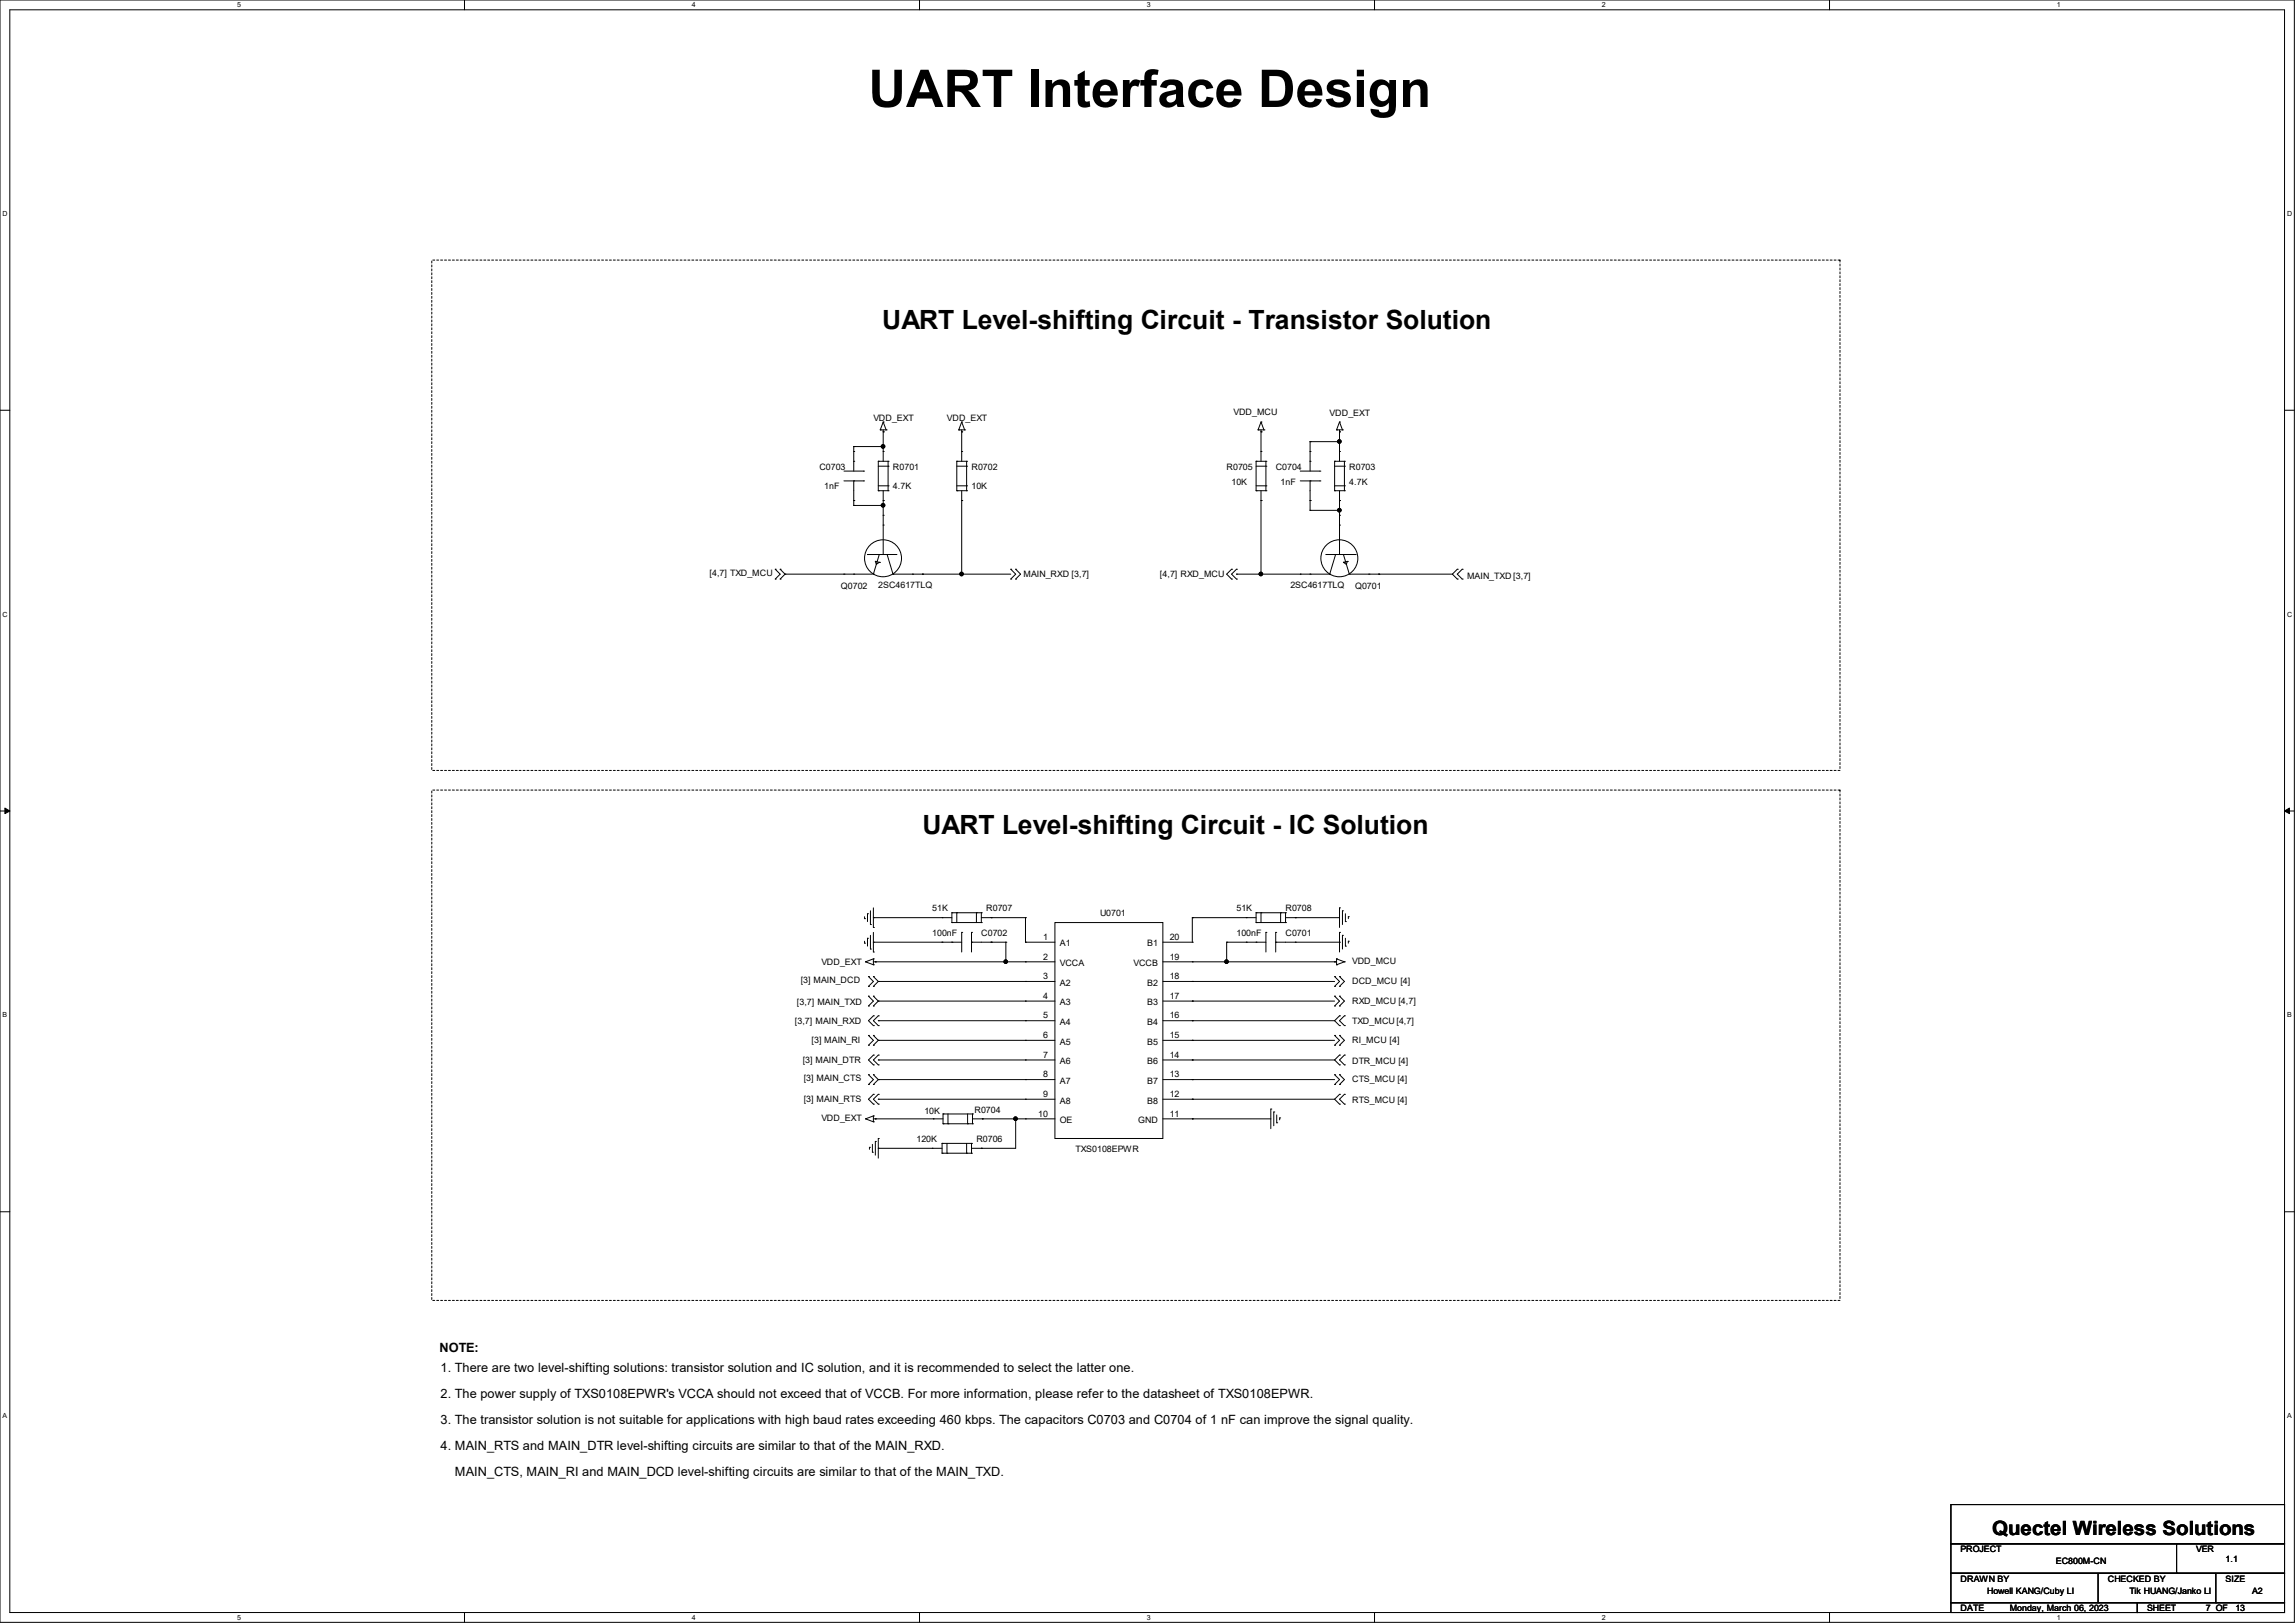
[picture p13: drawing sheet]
<svg xmlns="http://www.w3.org/2000/svg" width="297mm" height="210mm" viewBox="0 0 297 210" stroke-linecap="round" stroke-linejoin="round" font-family="sans-serif">
<defs><g id="words">
<text font-size="6.7" x="112.4" y="13.8">UART Interface Design</text>
<g font-size="3.4">
<text x="114.2" y="42.5">UART Level-shifting Circuit - Transistor Solution</text>
<text x="119.4" y="107.9">UART Level-shifting Circuit - IC Solution</text>
</g>
<text font-size="2.5" x="257.8" y="198.6">Quectel Wireless Solutions</text>
<g font-size="1.7">
<text x="56.9" y="175">NOTE:</text>
<text x="57" y="177.5">1. There are two level-shifting solutions: transistor solution and IC solution, and it is recommended to select the latter one.</text>
<text x="57" y="180.9">2. The power supply of TXS0108EPWR's VCCA should not exceed that of VCCB. For more information, please refer to the datasheet of TXS0108EPWR.</text>
<text x="57" y="184.3">3. The transistor solution is not suitable for applications with high baud rates exceeding 460 kbps. The capacitors C0703 and C0704 of 1 nF can improve the signal quality.</text>
<text x="57" y="187.7">4. MAIN_RTS and MAIN_DTR level-shifting circuits are similar to that of the MAIN_RXD.</text>
<text x="58.9" y="191.1">MAIN_CTS, MAIN_RI and MAIN_DCD level-shifting circuits are similar to that of the MAIN_TXD.</text>
</g>
<g font-size="1.1">
<text x="159.6" y="53.7">VDD_MCU</text>
<text x="172.1" y="53.8">VDD_EXT</text>
<text x="113" y="54.4">VDD_EXT</text>
<text x="122.6" y="54.4">VDD_EXT</text>
<text x="106" y="60.8">C0703</text>
<text x="106.7" y="63.3">1nF</text>
<text x="115.6" y="60.8">R0701</text>
<text x="115.6" y="63.3">4.7K</text>
<text x="125.7" y="60.8">R0702</text>
<text x="125.7" y="63.3">10K</text>
<text x="158.7" y="60.8">R0705</text>
<text x="159.4" y="62.7">10K</text>
<text x="165.1" y="60.8">C0704</text>
<text x="165.7" y="62.7">1nF</text>
<text x="174.6" y="60.8">R0703</text>
<text x="174.6" y="62.7">4.7K</text>
<text x="91.8" y="74.5">[4,7] TXD_MCU</text>
<text x="108.8" y="76.2">Q0702</text>
<text x="113.7" y="76">2SC4617TLQ</text>
<text x="132.5" y="74.6">MAIN_RXD [3,7]</text>
<text x="150.1" y="74.6">[4,7] RXD_MCU</text>
<text x="167" y="76">2SC4617TLQ</text>
<text x="175.4" y="76.2">Q0701</text>
<text x="189.9" y="74.9">MAIN_TXD [3,7]</text>
<text x="120.6" y="117.9">51K</text>
<text x="127.6" y="117.9">R0707</text>
<text x="142.4" y="118.6">U0701</text>
<text x="160" y="117.9">51K</text>
<text x="166.4" y="117.9">R0708</text>
<text x="106.3" y="124.9">VDD_EXT</text>
<text x="120.6" y="121.1">100nF</text>
<text x="127" y="121.1">C0702</text>
<text x="135" y="124.2">2</text>
<text x="135" y="121.6">1</text>
<text x="137.2" y="125">VCCA</text>
<text x="137.2" y="122.5">A1</text>
<text x="146.7" y="125">VCCB</text>
<text x="148.5" y="122.5">B1</text>
<text x="151.4" y="124.2">19</text>
<text x="151.4" y="121.6">20</text>
<text x="160" y="121.1">100nF</text>
<text x="166.4" y="121.1">C0701</text>
<text x="175" y="124.8">VDD_MCU</text>
<text x="103.1" y="130">[3,7] MAIN_TXD</text>
<text x="103.6" y="127.2">[3] MAIN_DCD</text>
<text x="135" y="131.8">5</text>
<text x="135" y="129.2">4</text>
<text x="135" y="126.7">3</text>
<text x="137.2" y="130.1">A3</text>
<text x="137.2" y="127.6">A2</text>
<text x="148.5" y="127.6">B2</text>
<text x="148.5" y="130.1">B3</text>
<text x="151.4" y="126.7">18</text>
<text x="151.4" y="129.2">17</text>
<text x="151.4" y="131.8">16</text>
<text x="175" y="127.3">DCD_MCU [4]</text>
<text x="175" y="129.9">RXD_MCU [4,7]</text>
<text x="102.9" y="132.5">[3,7] MAIN_RXD</text>
<text x="103.9" y="137.5">[3] MAIN_DTR</text>
<text x="105" y="135">[3] MAIN_RI</text>
<text x="135" y="134.3">6</text>
<text x="135" y="136.9">7</text>
<text x="137.2" y="135.2">A5</text>
<text x="137.2" y="137.7">A6</text>
<text x="137.2" y="132.6">A4</text>
<text x="148.5" y="137.7">B6</text>
<text x="148.5" y="132.6">B4</text>
<text x="148.5" y="135.2">B5</text>
<text x="151.4" y="136.9">14</text>
<text x="151.4" y="134.3">15</text>
<text x="175" y="132.5">TXD_MCU[4,7]</text>
<text x="175" y="135">RI_MCU [4]</text>
<text x="175" y="137.6">DTR_MCU [4]</text>
<text x="104" y="142.6">[3] MAIN_RTS</text>
<text x="104" y="139.9">[3] MAIN_CTS</text>
<text x="126.1" y="144">R0704</text>
<text x="135" y="139.4">8</text>
<text x="135" y="141.9">9</text>
<text x="137.2" y="140.3">A7</text>
<text x="137.2" y="142.8">A8</text>
<text x="148.5" y="140.3">B7</text>
<text x="148.5" y="142.8">B8</text>
<text x="151.4" y="139.4">13</text>
<text x="151.4" y="141.9">12</text>
<text x="175" y="140">CTS_MCU [4]</text>
<text x="175" y="142.7">RTS_MCU [4]</text>
<text x="106.3" y="145">VDD_EXT</text>
<text x="118.6" y="147.8">120K</text>
<text x="119.6" y="144.1">10K</text>
<text x="126.4" y="147.8">R0706</text>
<text x="134.4" y="144.5">10</text>
<text x="137.2" y="145.3">OE</text>
<text x="139.2" y="149.1">TXS0108EPWR</text>
<text x="147.3" y="145.3">GND</text>
<text x="151.4" y="144.5">11</text>
<text x="253.7" y="200.9">PROJECT</text>
<text x="266.1" y="202.4">EC800M-CN</text>
<text x="284.2" y="200.9">VER</text>
<text x="288" y="202.1">1.1</text>
<text x="253.7" y="208.5">DATE</text>
<text x="253.7" y="204.7">DRAWN BY</text>
<text x="257.2" y="206.2">Howell KANG/Cuby LI</text>
<text x="260.1" y="208.5">Monday, March 06, 2023</text>
<text x="272.8" y="204.7">CHECKED BY</text>
<text x="275.6" y="206.2">Tik HUANG/Janko LI</text>
<text x="277.9" y="208.5">SHEET</text>
<text x="285.5" y="208.5">7 OF</text>
<text x="288" y="204.7">SIZE</text>
<text x="289.3" y="208.5">13</text>
<text x="291.5" y="206.2">A2</text>
</g>
<g font-size=".9">
<text x="30.7" y=".9">5</text>
<text x="89.5" y=".9">4</text>
<text x="148.4" y=".9">3</text>
<text x="207.3" y=".9">2</text>
<text x="266.2" y=".9">1</text>
<text x=".3" y="28">D</text>
<text x="296" y="28">D</text>
<text x=".3" y="79.8">C</text>
<text x="296" y="79.8">C</text>
<text x=".3" y="131.7">B</text>
<text x="296" y="131.7">B</text>
<text x=".3" y="183.5">A</text>
<text x="296" y="183.5">A</text>
<text x="30.7" y="209.6">5</text>
<text x="89.5" y="209.6">4</text>
<text x="148.4" y="209.6">3</text>
<text x="207.3" y="209.6">2</text>
<text x="266.2" y="209.6">1</text>
</g>
</g></defs>
<path d="M0 0h296.9v209.9h-296.9zM1.3 1.3h294.4v207.4h-294.4z" fill="none" stroke="#000" stroke-width=".13"/>
<g fill="#fff">
<path d="M30.7 .1h.5v1h-.5z"/>
<path d="M30.7 208.8h.5v1h-.5z"/>
</g>
<path d="M60.1 0v1.3M60.1 208.7v1.2" fill="none" stroke="#000" stroke-width=".13"/>
<g fill="#fff">
<path d="M89.5 .1h.5v1h-.5z"/>
<path d="M89.5 208.8h.5v1h-.5z"/>
</g>
<path d="M119 0v1.3M119 208.7v1.2" fill="none" stroke="#000" stroke-width=".13"/>
<g fill="#fff">
<path d="M148.4 .1h.5v1h-.5z"/>
<path d="M148.4 208.8h.5v1h-.5z"/>
</g>
<path d="M177.9 0v1.3M177.9 208.7v1.2" fill="none" stroke="#000" stroke-width=".13"/>
<g fill="#fff">
<path d="M207.3 .1h.5v1h-.5z"/>
<path d="M207.3 208.8h.5v1h-.5z"/>
</g>
<path d="M236.8 0v1.3M236.8 208.7v1.2" fill="none" stroke="#000" stroke-width=".13"/>
<g fill="#fff">
<path d="M266.2 .1h.5v1h-.5z"/>
<path d="M266.2 208.8h.5v1h-.5z"/>
<path d="M.3 27.2h.7v1h-.7z"/>
<path d="M296 27.2h.6v1h-.6z"/>
<path d="M.3 79h.7v1h-.7z"/>
<path d="M296 79h.6v1h-.6z"/>
</g>
<path d="M0 53.1h1.3M295.7 53.1h1.2" fill="none" stroke="#000" stroke-width=".13"/>
<g fill="#fff">
<path d="M.3 130.9h.6v1h-.6z"/>
<path d="M296 130.9h.6v1h-.6z"/>
</g>
<path d="M0 104.9h1.3M295.7 104.9h1.2" fill="none" stroke="#000" stroke-width=".13"/>
<path d="M.6 104.6l.7 .3-.7 .4zM295.7 104.9l.6-.3v.7z" fill="#000" stroke="#000" stroke-width=".13"/>
<g fill="#fff">
<path d="M.3 182.7h.6v1h-.6z"/>
<path d="M296 182.7h.5v1h-.5z"/>
</g>
<g fill="none" stroke="#000" stroke-width=".13">
<path d="M110.5 59.7h.1M110.5 58.4h.1M110.5 57.8h.1M110.5 57.8v3.2M110.5 57.8h3.8M113.7 59.7h.1M113.7 59.7v3.8M113.7 59.7h1.2M113.9 55.6h.1M113.9 55.6h.8M114.3 55.9h.1M114.3 54.6h.1"/>
<path d="M114.3 58.4h.1M114.3 57.8h.1M114.3 55.6v4.1M114.3 54.6l-.4 1M114.3 54.6l.4 1M114.7 55.6h.1M114.9 59.7h.1M114.9 59.7v3.8M123.8 59.7h.1M123.8 59.7h1.3M123.8 59.7v3.8M124.1 55.6h.1"/>
<path d="M124.1 55.6h.7M124.5 55.9h.1M124.5 54.6h.1M124.5 58.4h.1M124.5 55.6v4.1M124.5 54.6l-.4 1M124.5 54.6l.3 1M124.8 55.6h.1M125.1 59.7h.1M125.1 59.7v3.8M162.6 59.7h.1M162.6 59.7v3.8"/>
<path d="M162.6 59.7h1.2M162.8 55.6h.1M162.8 55.6h.8M163.2 55.9h.1M163.2 54.6h.1M163.2 58.4h.1M163.2 55.6v4.1M163.2 54.6l-.4 1M163.2 54.6l.4 1M163.6 55.6h.1M163.8 59.7h.1M163.8 59.7v3.8"/>
<path d="M169.5 59.7h.1M169.5 58.4h.1M169.5 57.1h.1M169.5 57.1v3.9M169.5 57.1h3.9M172.7 59.7h.1M172.7 59.7h1.3M172.7 59.7v3.8M173 55.6h.1M173 55.6h.7M173.4 55.9h.1M173.4 54.6h.1"/>
<path d="M173.4 58.4h.1M173.4 57.1h.1M173.4 55.6v4.1M173.4 54.6l-.4 1M173.4 54.6l.3 1M173.7 55.6h.1M174 59.7h.1M174 59.7v3.8M100.3 73.7h.1M100.3 74.9h.1M100.3 73.7l.7 .6-.7 .6M101 74.9h.1"/>
<path d="M101 73.7h.1M101 73.7l.6 .6M101.6 74.3h.1M101.6 74.3l-.6 .6M101.6 74.3h11.3M109.2 74.3h.1M109.2 62.2h2.6M109.2 61h2.6M110.5 74.3h.1M110.5 62.2h.1M110.5 64.8h.1M110.5 65.4h.1"/>
<path d="M110.5 62.2v3.2M110.5 65.4h3.8M111.8 62.2h.1M111.8 61h.1M112.3 71.8h.1M112.3 71.8h3.8M113 74.3h.1M113.3 72.6h.1M113.3 72.6l.1 .4 .4-.2M113.3 72.6l.5 .2M113.7 63.5h.1M113.7 63.5h1.2"/>
<path d="M113.7 62.9h1.2M113.7 60.3h1.2M113.8 72.8h.1M113.8 71.8l-.8 2.5M114.3 67.9h.1M114.3 66.7h.1M114.3 64.8h.1M114.3 65.4h.1M114.3 63.5v8.3M114.8 71.8l.8 2.5M114.9 63.5h.1M114.9 62.9h.1"/>
<path d="M114.9 60.3h.1M115.6 74.3h.1M115.6 74.3h15.2M118.1 74.3h.1M119.4 74.3h.1M123.8 63.5h.1M123.8 63.5h1.3M123.8 62.9h1.3M123.8 60.3h1.3M124.5 64.8h.1M124.5 74.3h.1M124.5 63.5v10.8"/>
<path d="M125.1 63.5h.1M125.1 62.9h.1M125.1 60.3h.1M130.8 74.9h.1M130.8 73.7h.1M130.8 73.7l.6 .6-.6 .6M131.4 74.9h.1M131.4 73.7h.1M131.4 73.7l.7 .6-.7 .6M159.4 73.7h.1M159.4 74.9h.1M159.4 73.7l-.7 .6 .7 .6"/>
<path d="M160 73.7h.1M160 74.9h.1M160 74.3h.1M160 73.7l-.6 .6 .6 .6M160 74.3h12.1M162.6 63.5h.1M162.6 63.5h1.2M162.6 62.9h1.2M162.6 60.3h1.2M163.2 64.8h.1M163.2 74.3h.1M163.2 63.5v10.8"/>
<path d="M163.8 63.5h.1M163.8 62.9h.1M163.8 60.3h.1M168.3 74.3h.1M168.3 62.2h2.5M168.3 61h2.5M169.5 62.2h.1M169.5 64.8h.1M169.5 74.3h.1M169.5 66h.1M169.5 62.2v3.8M169.5 66h3.9"/>
<path d="M170.8 62.2h.1M170.8 61h.1M171.6 71.8h3.8M172.1 74.3h.1M172.7 63.5h.1M172.7 63.5h1.3M172.7 62.9h1.3M172.7 60.3h1.3M172.8 71.8l-.7 2.5M173.4 64.8h.1M173.4 67.9h.1M173.4 66.7h.1"/>
<path d="M173.4 66h.1M173.4 63.5v8.3M173.9 72.8h.1M173.9 71.8l.7 2.5M174 63.5h.1M174 62.9h.1M174 60.3h.1M174.4 72.6h.1M174.4 72.6l-.2 .4-.3-.2M174.4 72.6l-.5 .2M174.6 74.3h.1M174.8 74.3h13.2"/>
<path d="M175.4 71.8h.1M177.2 74.3h.1M178.4 74.3h.1M188 74.3l.6 .6M188.6 73.7h.1M188.6 74.9h.1M188.6 73.7l-.6 .6M189.2 74.9h.1M189.2 73.7h.1M189.2 73.7l-.6 .6 .6 .6M111.9 118.9h.1M111.9 118.6v.3"/>
<path d="M112.3 118.2h.1M112.3 118.2v1.1M112.6 119.6h.1M112.6 117.9v1.7M113 118.7h.1M113 117.5v2.5M113 118.7h10.2M121.9 118.7h.1M123.2 118.1h.1M123.2 119.4h.1M123.2 118.1h3.8M123.2 119.4h3.8"/>
<path d="M123.2 118.1v1.3M123.8 118.1h.1M123.8 118.1v1.3M126.4 118.1h.1M126.4 118.1v1.3M127 118.1h.1M127 119.4h.1M127 118.7h5.7M127 118.1v1.3M128.3 118.7h.1M132.7 118.7h.1M132.7 118.7v3.2"/>
<path d="M136.5 119.4h14v27.9h-14zM154.3 118.7h.1M154.3 118.7h8.3M154.3 118.7v3.2M161.3 118.7h.1M162.6 118.1h.1M162.6 119.4h.1M162.6 118.1h3.8M162.6 118.1v1.3M162.6 119.4h3.8M163.2 118.1h.1M163.2 118.1v1.3"/>
<path d="M165.7 118.1h.1M165.7 118.1v1.3M166.4 118.1h.1M166.4 119.4h.1M166.4 118.1v1.3M166.4 118.7h7M167.6 118.7h.1M173.4 117.5h.1M173.4 117.5v2.5M173.7 117.9h.1M173.7 117.9v1.7M174.1 119.3h.1"/>
<path d="M174.1 118.2v1.1M174.5 118.6h.1M174.5 118.6v.3M111.9 122h.1M111.9 121.8v.2M112 124.5h.1M112 124.5l1 .3M112.3 121.4h.1M112.3 121.4v1M112.4 126.4h.1M112.4 127.6h.1M112.4 128.9h.1"/>
<path d="M112.4 130.2h.1M112.4 134h.1M112.4 135.3h.1M112.4 139.1h.1M112.4 126.4l.6 .6-.6 .6M112.4 128.9l.6 .6-.6 .7M112.4 134l.6 .6-.6 .7M112.4 139.1l.6 .6-.6 .6M112.6 122.8h.1M112.6 121v1.8M113 124.8h.1M113 124.1h.1"/>
<path d="M113 120h.1M113 123.2h.1M113 127.6h.1M113 126.4h.1M113 130.2h.1M113 128.9h.1M113 131.4h.1M113 132.7h.1M113 135.3h.1M113 134h.1M113 136.5h.1M113 137.8h.1"/>
<path d="M113 139.1h.1M113 121.9h.1M113 120.6v2.6M113 124.1v.7M113 124.5h23.5M113 124.1l-1 .4M113 126.4l.7 .6M113 128.9l.7 .6M113 131.4l-.6 .7 .6 .6M113 134l.7 .6M113 136.5l-.6 .7 .6 .6M113 139.1l.7 .6"/>
<path d="M113 121.9h11.5M113.3 124.5h.1M113.7 131.4h.1M113.7 132.7h.1M113.7 136.5h.1M113.7 137.8h.1M113.7 127h.1M113.7 129.5h.1M113.7 132.1h.1M113.7 134.6h.1M113.7 137.2h.1M113.7 139.7h.1"/>
<path d="M113.7 127l-.7 .6M113.7 129.5l-.7 .7M113.7 131.4l-.7 .7 .7 .6M113.7 134.6l-.7 .7M113.7 136.5l-.7 .7 .7 .6M113.7 139.7l-.7 .6M113.7 134.6h22.8M113.7 137.2h22.8M113.7 139.7h22.8M113.7 132.1h22.8M113.7 129.5h22.8M113.7 127h22.8"/>
<path d="M121.9 121.9h.1M123.2 121.9h.1M124.5 120.6h.1M124.5 120.6v2.6M125.7 120.6h.1M125.7 121.9h.1M125.7 121.9h4.5M125.7 120.6v2.6M128.3 121.9h.1M130.2 121.9h.1M130.2 124.5h.1M130.2 121.9v2.6"/>
<path d="M132.7 134.6h.1M132.7 137.2h.1M132.7 139.7h.1M132.7 132.1h.1M132.7 129.5h.1M132.7 127h.1M132.7 124.5h.1M132.7 121.9h.1M132.7 121.9h3.8M150.5 124.5h22.5M150.5 121.9h3.8M150.5 134.6h22.2"/>
<path d="M150.5 137.2h22.2M150.5 139.7h22.2M150.5 132.1h22.2M150.5 129.5h22.2M150.5 127h22.2M154.3 124.5h.1M154.3 121.9h.1M154.3 127h.1M154.3 137.2h.1M154.3 139.7h.1M154.3 129.5h.1M154.3 132.1h.1"/>
<path d="M154.3 134.6h.1M158.7 124.5h.1M158.7 121.9h.1M158.7 121.9h5.1M158.7 121.9v2.6M161.3 121.9h.1M162.6 121.9h.1M163.8 120.6h.1M163.8 120.6v2.6M165.1 120.6h.1M165.1 121.9h.1M165.1 120.6v2.6"/>
<path d="M165.1 121.9h8.3M167.6 121.9h.1M172.7 124.5h.1M172.7 127.6h.1M172.7 126.4h.1M172.7 130.2h.1M172.7 128.9h.1M172.7 135.3h.1M172.7 134h.1M172.7 139.1h.1M172.7 126.4l.7 .6-.7 .6M172.7 128.9l.7 .6-.7 .7"/>
<path d="M172.7 132.1l.7 .6M172.7 134l.7 .6-.7 .7M172.7 137.2l.7 .6M172.7 139.1l.7 .6-.7 .6M173 124.1h.1M173 124.8h.1M173 124.1v.7M173 124.1l1 .4M173.4 120.6h.1M173.4 127.6h.1M173.4 126.4h.1M173.4 130.2h.1"/>
<path d="M173.4 128.9h.1M173.4 131.4h.1M173.4 132.7h.1M173.4 135.3h.1M173.4 134h.1M173.4 136.5h.1M173.4 137.8h.1M173.4 139.1h.1M173.4 121.9h.1M173.4 120.6v2.6M173.4 126.4l.6 .6-.6 .6M173.4 128.9l.6 .6-.6 .7"/>
<path d="M173.4 131.4l-.7 .7M173.4 134l.6 .6-.6 .7M173.4 136.5l-.7 .7M173.4 139.1l.6 .6-.6 .6M173.7 121h.1M173.7 121v1.8M174 124.5h.1M174 132.7h.1M174 131.4h.1M174 137.8h.1M174 136.5h.1M174 124.5l-1 .3"/>
<path d="M174 131.4l-.6 .7 .6 .6M174 136.5l-.6 .7 .6 .6M174.1 122.4h.1M174.1 121.4v1M174.5 121.8h.1M174.5 121.8v.2M0 156.8h1.3M112 144.8h.1M112 144.8l1 .4M112.4 140.3h.1M112.5 148.5h.1M112.5 148.5v.2"/>
<path d="M112.9 149.1h.1M112.9 148.1v1M113 145.2h.1M113 144.4h.1M113 141.6h.1M113 142.9h.1M113 140.3h.1M113 144.4v.8M113 144.8h9M113 144.4l-1 .4M113 141.6l-.6 .6 .6 .7M113.3 144.8h.1"/>
<path d="M113.3 147.7h.1M113.3 147.7v1.8M113.7 147.3h.1M113.7 141.6h.1M113.7 142.9h.1M113.7 142.2h.1M113.7 148.6h.1M113.7 147.3v2.6M113.7 141.6l-.7 .6 .7 .7M113.7 148.6h8.2M113.7 142.2h22.8M120.6 148.6h.1"/>
<path d="M120.8 144.8h.1M121.9 149.2h.1M121.9 148h.1M121.9 148v1.2M121.9 149.2h3.8M121.9 148h3.8M122 145.4h.1M122 144.1h.1M122 144.1v1.3M122 145.4h3.9M122 144.1h3.9M122.6 149.2h.1"/>
<path d="M122.6 148v1.2M122.7 145.4h.1M122.7 144.1v1.3M125.1 149.2h.1M125.1 148v1.2M125.2 145.4h.1M125.2 144.1v1.3M125.7 149.2h.1M125.7 148h.1M125.7 148v1.2M125.9 145.4h.1M125.9 144.1h.1"/>
<path d="M125.9 144.8h10.6M125.9 144.1v1.3M127 148.6h.1M127.1 144.8h.1M131.4 144.8h.1M131.4 144.8v3.8h-5.7M132.7 142.2h.1M132.7 144.8h.1M150.5 144.8h14M150.5 142.2h22.2M154.3 142.2h.1M154.3 144.8h.1"/>
<path d="M164.5 143.5h.1M164.5 143.5v2.5M164.8 143.9h.1M164.8 143.9v1.8M165.2 145.3h.1M165.2 144.3v1M165.6 144.7h.1M165.6 144.7v.2M172.7 140.3h.1M172.7 142.2l.7 .7M173.4 140.3h.1M173.4 141.6h.1"/>
<path d="M173.4 142.9h.1M173.4 141.6l-.7 .6M174 142.9h.1M174 141.6h.1M174 141.6l-.6 .6 .6 .7M295.7 156.8h1.2M252.5 194.7h43.2v5.1h-43.2zM252.5 199.8h43.2v3.8h-43.2zM281.7 199.8v3.8M252.5 203.6h43.2v3.8h-43.2zM252.5 207.4h24.1v1.3h-24.1zM271.5 207.4h.1"/>
<path d="M271.5 203.6v3.8M276.6 207.4h19.1v1.3h-19.1zM281.7 203.6h.1M286.8 207.4h.1M286.8 203.6v3.8"/>
<circle cx="114.3" cy="72.2" r="2.39"/>
<circle cx="173.3" cy="72.2" r="2.39"/>
</g>
<path d="M55.9 33.7h182.2v66h-182.2zM55.9 102.2h182.2v66.1h-182.2z" fill="none" stroke="#000" stroke-width=".13" stroke-dasharray=".3"/>
<g fill="#000" stroke="#000" stroke-width=".13">
<circle cx="114.3" cy="57.8" r=".23"/>
<circle cx="173.3" cy="57.1" r=".23"/>
<circle cx="114.3" cy="65.4" r=".23"/>
<circle cx="124.4" cy="74.3" r=".23"/>
<circle cx="163.2" cy="74.3" r=".23"/>
<circle cx="173.3" cy="66" r=".23"/>
<circle cx="130.2" cy="124.4" r=".23"/>
<circle cx="158.7" cy="124.4" r=".23"/>
<circle cx="131.4" cy="144.8" r=".23"/>
</g>
<use href="#words"/>
</svg>
